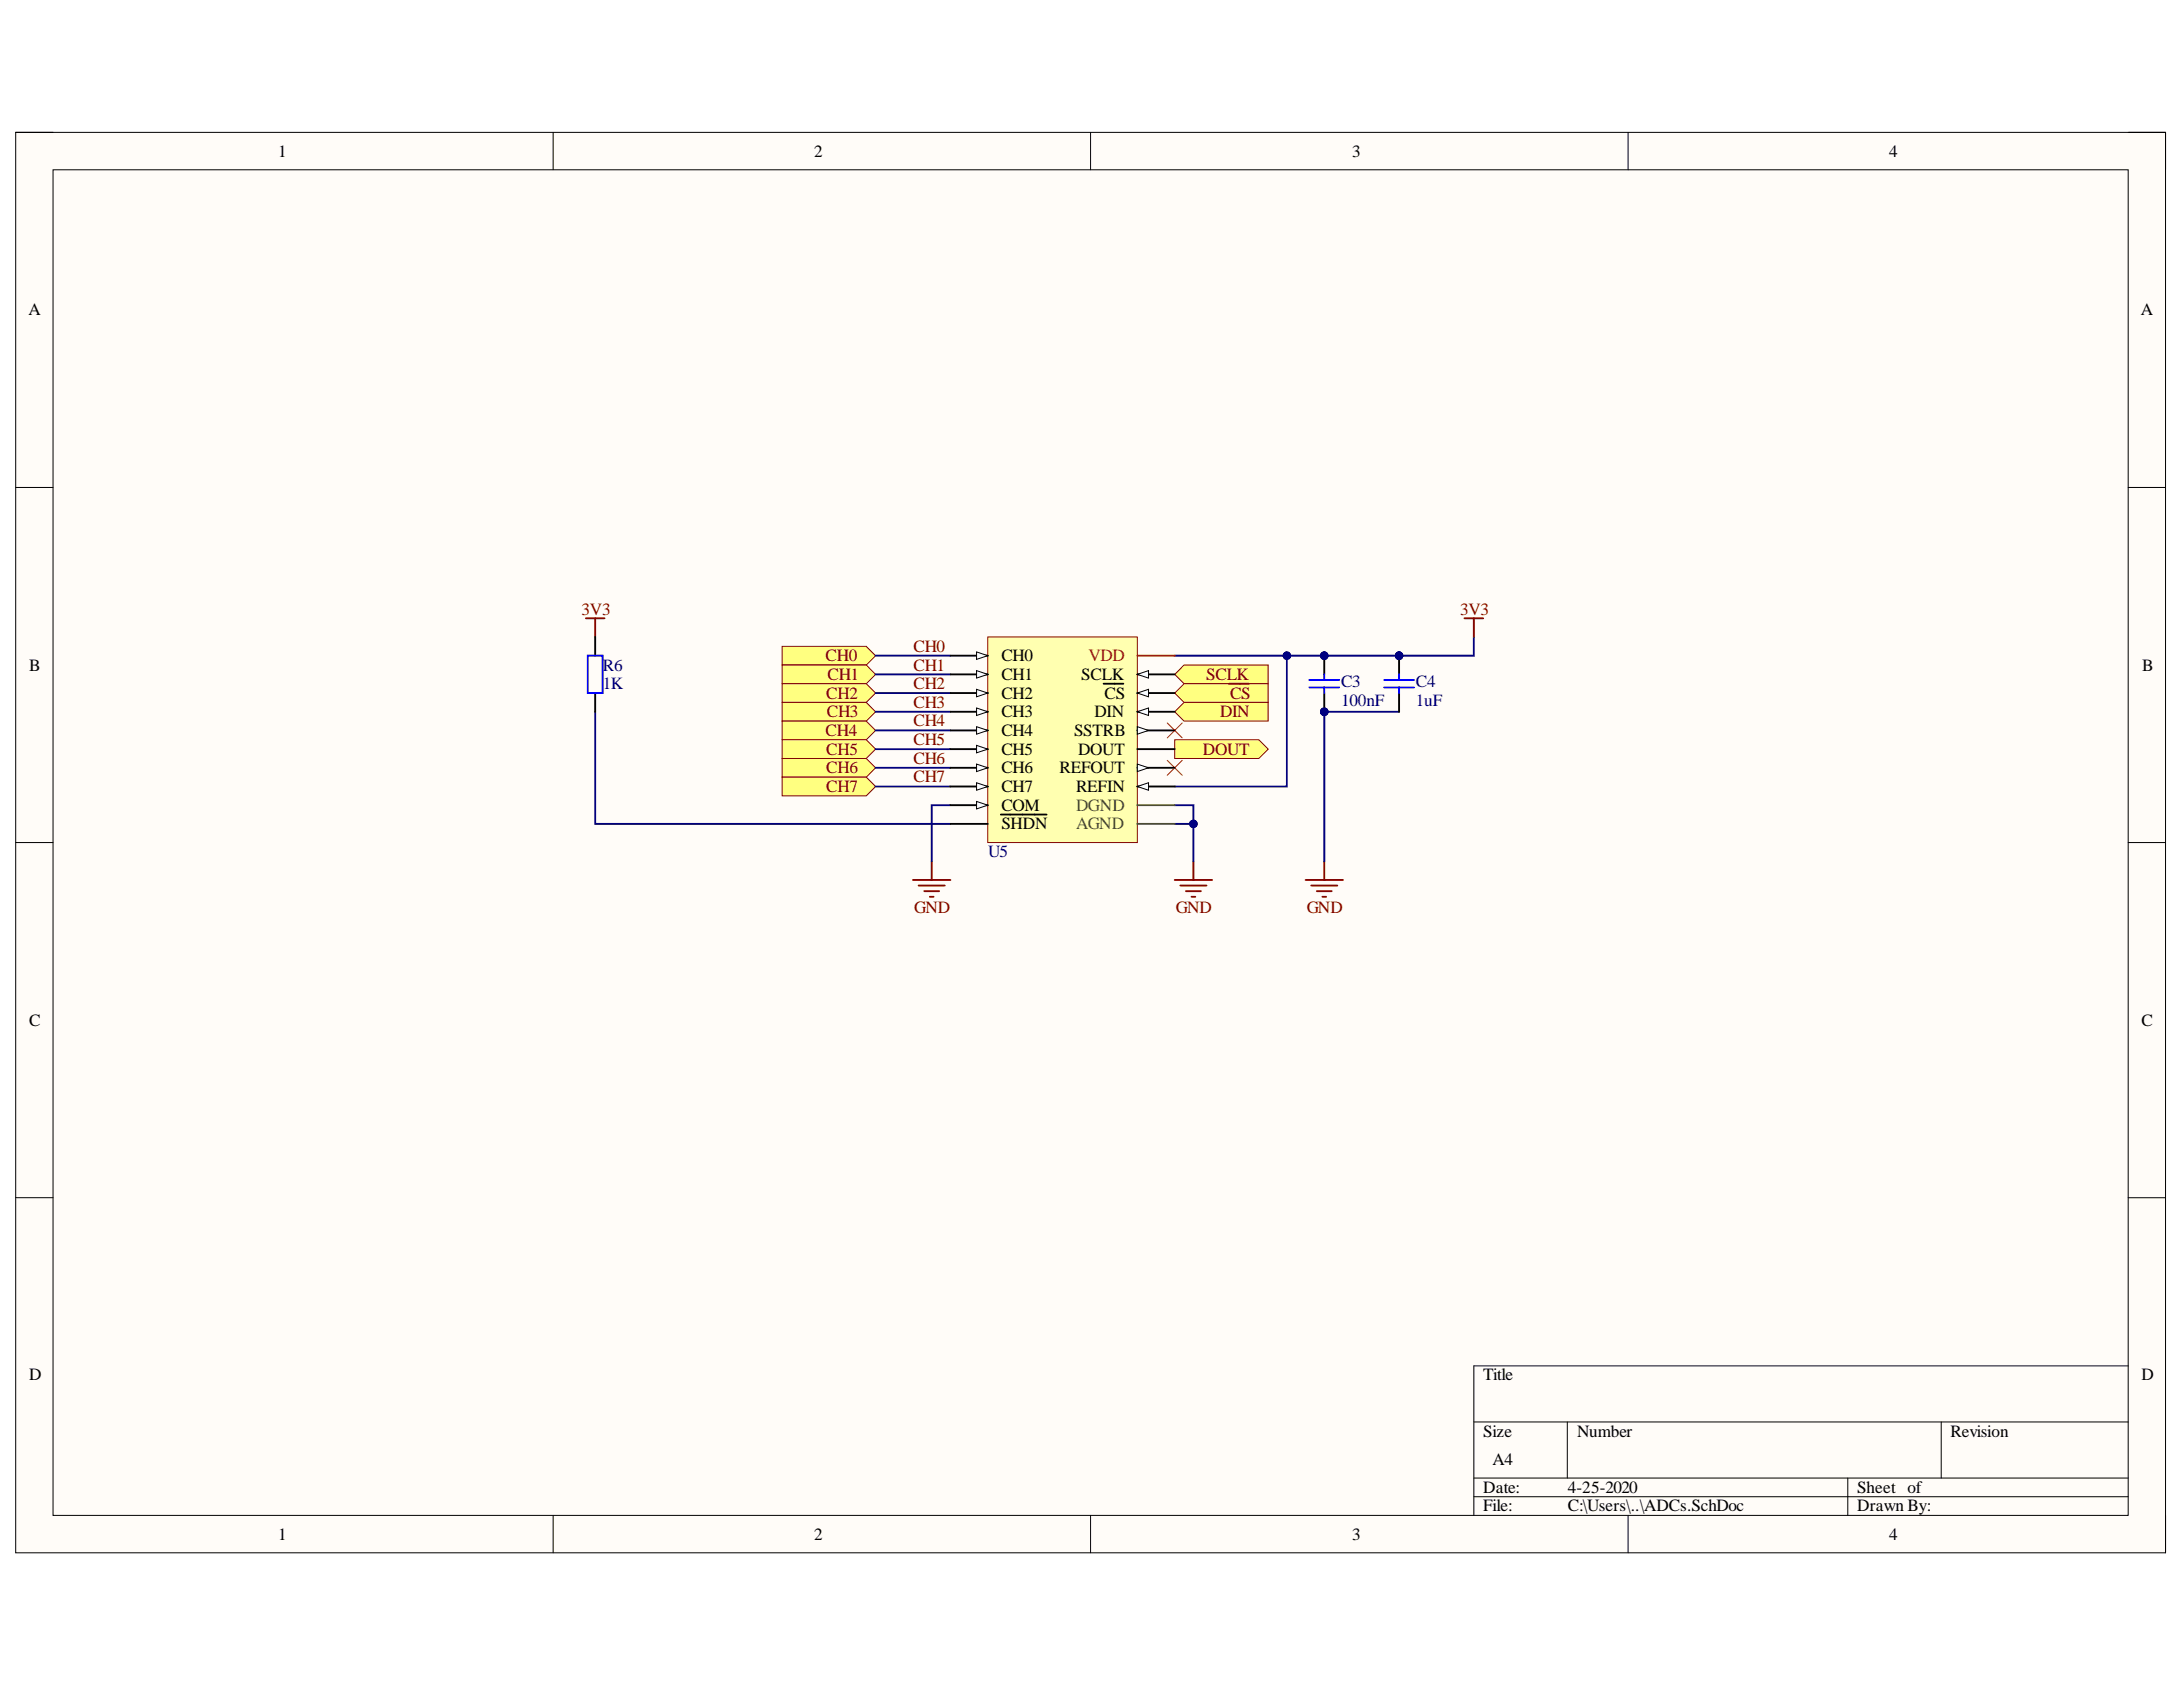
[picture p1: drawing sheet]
<svg xmlns="http://www.w3.org/2000/svg" width="279mm" height="216mm" viewBox="0 0 279 216" stroke-linecap="round" stroke-linejoin="round" font-family="sans-serif">
<defs><g id="words">
<g font-size="2.2">
<text x="35.6" y="20">1</text>
<text x="104.2" y="20">2</text>
<text x="173.1" y="20">3</text>
<text x="241.8" y="20">4</text>
<text x="3.6" y="40.3">A</text>
<text x="274" y="40.3">A</text>
<text x="3.7" y="85.8">B</text>
<text x="128.2" y="84.6">CH0</text>
<text x="128.2" y="87">CH1</text>
<text x="128.2" y="89.4">CH2</text>
<text x="138.4" y="87">SCLK</text>
<text x="141.4" y="89.4">CS</text>
<text x="274.2" y="85.8">B</text>
<text x="128.2" y="91.8">CH3</text>
<text x="128.2" y="94.2">CH4</text>
<text x="137.5" y="94.2">SSTRB</text>
<text x="140.1" y="91.8">DIN</text>
<text x="128.2" y="96.6">CH5</text>
<text x="128.2" y="98.9">CH6</text>
<text x="128.2" y="101.3">CH7</text>
<text x="135.6" y="98.9">REFOUT</text>
<text x="137.7" y="101.3">REFIN</text>
<text x="138" y="96.6">DOUT</text>
<text x="128.2" y="103.8">COM</text>
<text x="128.2" y="106.1">SHDN</text>
<text x="3.7" y="131.3">C</text>
<text x="274.1" y="131.3">C</text>
<text x="3.7" y="176.7">D</text>
<text x="189.8" y="176.7">Title</text>
<text x="274.1" y="176.7">D</text>
<text x="189.8" y="183.9">Size</text>
<text x="201.8" y="183.9">Number</text>
<text x="249.6" y="183.9">Revision</text>
<text x="189.8" y="191">Date:</text>
<text x="191" y="187.5">A4</text>
<text x="200.7" y="191">4-25-2020</text>
<text x="237.7" y="191">Sheet of</text>
<text x="35.6" y="197">1</text>
<text x="104.2" y="197">2</text>
<text x="173.1" y="197">3</text>
<text x="189.8" y="193.4">File:</text>
<text x="200.7" y="193.4">C:\Users\..\ADCs.SchDoc</text>
<text x="237.7" y="193.4">Drawn By:</text>
<text x="241.8" y="197">4</text>
</g>
<g font-size="2.2" fill="#800000">
<text x="74.4" y="78.7">3V3</text>
<text x="116.9" y="83.4">CH0</text>
<text x="186.9" y="78.7">3V3</text>
<text x="105.7" y="84.6">CH0</text>
<text x="105.7" y="89.4">CH2</text>
<text x="105.9" y="87">CH1</text>
<text x="116.9" y="85.8">CH1</text>
<text x="116.9" y="88.2">CH2</text>
<text x="154.4" y="87">SCLK</text>
<text x="157.4" y="89.4">CS</text>
<text x="105.7" y="94.2">CH4</text>
<text x="105.8" y="91.8">CH3</text>
<text x="116.9" y="90.6">CH3</text>
<text x="116.9" y="92.9">CH4</text>
<text x="116.9" y="95.4">CH5</text>
<text x="156.2" y="91.8">DIN</text>
<text x="105.7" y="96.6">CH5</text>
<text x="105.7" y="98.9">CH6</text>
<text x="105.7" y="101.3">CH7</text>
<text x="116.9" y="97.8">CH6</text>
<text x="116.9" y="100.1">CH7</text>
<text x="154" y="96.6">DOUT</text>
<text x="117" y="116.9">GND</text>
<text x="150.5" y="116.9">GND</text>
<text x="167.2" y="116.9">GND</text>
</g>
<g font-size="2.2" fill="#000080">
<text x="77.2" y="88.2">1K</text>
<text x="77.2" y="85.8">R6</text>
<text x="171.6" y="88">C3</text>
<text x="181.2" y="88">C4</text>
<text x="171.6" y="90.3">100nF</text>
<text x="181.2" y="90.3">1uF</text>
<text x="126.5" y="109.7">U5</text>
</g>
<text font-size="2.2" fill="#f00" x="139.3" y="84.6">VDD</text>
<g font-size="2.2" fill="#38761d">
<text x="137.7" y="106.1">AGND</text>
<text x="137.7" y="103.8">DGND</text>
</g>
</g></defs>
<path d="M2 16.9h275.2v181.8h-275.2z" fill-rule="evenodd" fill="#fffcf8"/>
<path d="M2 16.9h275.2v181.8h-275.2z" fill="none" stroke="#000" stroke-width=".13"/>
<path d="M6.8 21.7h265.6v172.2h-265.6z" fill-rule="evenodd" fill="#fffcf8"/>
<g fill="none" stroke="#000" stroke-width=".13">
<path d="M2 16.9h4.8M70.8 16.9v4.8M139.6 16.9v4.8M208.4 16.9v4.8M272.4 16.9h4.8v4.8M6.8 21.7h265.6v172.2h-265.6zM2 62.4h4.8M272.4 62.4h4.8M2 107.8h4.8M272.4 107.8h4.8M2 153.3h4.8M272.4 153.3h4.8"/>
<path d="M272.4 174.8h-83.8v19.1M70.8 193.9v4.8M139.6 193.9v4.8M188.6 182h83.8M188.6 189.2h83.8M188.6 191.5h83.8M200.6 182v7.2M208.4 193.9v4.8M236.5 189.2v4.7M248.5 182v7.2M277.2 193.9v4.8"/>
</g>
<path d="M100.1 82.7h10.8l1.2 1.2-1.2 1.2h-10.8z" fill-rule="evenodd" fill="#ffff80"/>
<path d="M100.1 82.7h10.8l1.2 1.2-1.2 1.2h-10.8z" fill="none" stroke="#800000" stroke-width=".13"/>
<path d="M100.1 85.1h10.8l1.2 1.2-1.2 1.2h-10.8z" fill-rule="evenodd" fill="#ffff80"/>
<path d="M100.1 85.1h10.8l1.2 1.2-1.2 1.2h-10.8z" fill="none" stroke="#800000" stroke-width=".13"/>
<path d="M100.1 87.5h10.8l1.2 1.2-1.2 1.2h-10.8z" fill-rule="evenodd" fill="#ffff80"/>
<path d="M100.1 87.5h10.8l1.2 1.2-1.2 1.2h-10.8z" fill="none" stroke="#800000" stroke-width=".13"/>
<path d="M100.1 89.9h10.8l1.2 1.2-1.2 1.2h-10.8z" fill-rule="evenodd" fill="#ffff80"/>
<path d="M100.1 89.9h10.8l1.2 1.2-1.2 1.2h-10.8z" fill="none" stroke="#800000" stroke-width=".13"/>
<path d="M100.1 92.3h10.8l1.2 1.2-1.2 1.2h-10.8z" fill-rule="evenodd" fill="#ffff80"/>
<path d="M100.1 92.3h10.8l1.2 1.2-1.2 1.2h-10.8z" fill="none" stroke="#800000" stroke-width=".13"/>
<path d="M100.1 94.7h10.8l1.2 1.2-1.2 1.2h-10.8z" fill-rule="evenodd" fill="#ffff80"/>
<path d="M100.1 94.7h10.8l1.2 1.2-1.2 1.2h-10.8z" fill="none" stroke="#800000" stroke-width=".13"/>
<path d="M100.1 97.1h10.8l1.2 1.2-1.2 1.2h-10.8z" fill-rule="evenodd" fill="#ffff80"/>
<path d="M100.1 97.1h10.8l1.2 1.2-1.2 1.2h-10.8z" fill="none" stroke="#800000" stroke-width=".13"/>
<path d="M100.1 99.5h10.8l1.2 1.2-1.2 1.2h-10.8z" fill-rule="evenodd" fill="#ffff80"/>
<path d="M100.1 99.5h10.8l1.2 1.2-1.2 1.2h-10.8z" fill="none" stroke="#800000" stroke-width=".13"/>
<path d="M150.4 112.6h4.7M151.1 113.3h3.3M151.8 114h1.9M152.5 114.8h.5M152.7 110.2v2.4" fill="none" stroke="#800000" stroke-width=".24"/>
<path d="M151.5 85.1h10.8v2.4h-10.8l-1.1-1.2z" fill-rule="evenodd" fill="#ffff80"/>
<path d="M151.5 85.1h10.8v2.4h-10.8l-1.1-1.2z" fill="none" stroke="#800000" stroke-width=".13"/>
<path d="M150.4 88.7l1.1-1.2h10.8v2.4h-10.8z" fill-rule="evenodd" fill="#ffff80"/>
<path d="M150.4 88.7l1.1-1.2h10.8v2.4h-10.8z" fill="none" stroke="#800000" stroke-width=".13"/>
<path d="M157.3 87.5h2.5" fill="none" stroke="#800000" stroke-width=".24"/>
<path d="M151.5 89.9h10.8v2.4h-10.8l-1.1-1.2z" fill-rule="evenodd" fill="#ffff80"/>
<path d="M151.5 89.9h10.8v2.4h-10.8l-1.1-1.2z" fill="none" stroke="#800000" stroke-width=".13"/>
<path d="M150.4 94.7h10.7l1.2 1.2-1.2 1.2h-10.7z" fill-rule="evenodd" fill="#ffff80"/>
<path d="M150.4 94.7h10.7l1.2 1.2-1.2 1.2h-10.7z" fill="none" stroke="#800000" stroke-width=".13"/>
<path d="M188.6 81.5v2.4h-38.2" fill="none" stroke="#000080" stroke-width=".24"/>
<circle cx="164.7" cy="83.9" r=".48" fill="#000080"/>
<circle cx="164.7" cy="83.9" r=".48" fill="none" stroke="#000080" stroke-width=".13"/>
<circle cx="169.5" cy="83.9" r=".48" fill="#000080"/>
<circle cx="169.5" cy="83.9" r=".48" fill="none" stroke="#000080" stroke-width=".13"/>
<circle cx="179.1" cy="83.9" r=".48" fill="#000080"/>
<circle cx="179.1" cy="83.9" r=".48" fill="none" stroke="#000080" stroke-width=".13"/>
<path d="M150.4 103h2.3v7.2" fill="none" stroke="#000080" stroke-width=".24"/>
<circle cx="152.7" cy="105.4" r=".48" fill="#000080"/>
<circle cx="152.7" cy="105.4" r=".48" fill="none" stroke="#000080" stroke-width=".13"/>
<path d="M150.4 105.4h2.3" fill="none" stroke="#000080" stroke-width=".24"/>
<circle cx="152.7" cy="105.4" r=".48" fill="#000080"/>
<circle cx="152.7" cy="105.4" r=".48" fill="none" stroke="#000080" stroke-width=".13"/>
<path d="M116.9 112.6h4.7M117.6 113.3h3.3M118.3 114h1.9M119 114.8h.5M119.2 110.2v2.4" fill="none" stroke="#800000" stroke-width=".24"/>
<path d="M164.7 83.9v16.8h-14.3M121.6 103h-2.4v7.2" fill="none" stroke="#000080" stroke-width=".24"/>
<path d="M149.4 97.3l1.9 1.9M149.4 92.5l1.9 1.9M151.3 97.3l-1.9 1.9M151.3 92.5l-1.9 1.9" fill="none" stroke="#f00" stroke-width=".13"/>
<circle cx="164.7" cy="83.9" r=".48" fill="#000080"/>
<circle cx="164.7" cy="83.9" r=".48" fill="none" stroke="#000080" stroke-width=".13"/>
<path d="M167.1 112.6h4.8M167.8 113.3h3.4M168.5 114h1.9M169.3 114.8h.4M169.5 110.2v2.4" fill="none" stroke="#800000" stroke-width=".24"/>
<path d="M179.1 91.1h-9.6v19.1" fill="none" stroke="#000080" stroke-width=".24"/>
<circle cx="169.5" cy="91.1" r=".48" fill="#000080"/>
<circle cx="169.5" cy="91.1" r=".48" fill="none" stroke="#000080" stroke-width=".13"/>
<path d="M76.2 91.1v14.3h45.4" fill="none" stroke="#000080" stroke-width=".24"/>
<path d="M75 79.1h2.4M76.2 79.1v2.4M187.4 79.1h2.4M188.6 79.1v2.4" fill="none" stroke="#800000" stroke-width=".24"/>
<circle cx="169.5" cy="91.1" r=".48" fill="#000080"/>
<circle cx="169.5" cy="91.1" r=".48" fill="none" stroke="#000080" stroke-width=".13"/>
<circle cx="169.5" cy="83.9" r=".48" fill="#000080"/>
<circle cx="169.5" cy="83.9" r=".48" fill="none" stroke="#000080" stroke-width=".13"/>
<path d="M169.5 88.7v2.4" fill="none" stroke="#000" stroke-width=".24"/>
<circle cx="169.5" cy="91.1" r=".48" fill="#000080"/>
<circle cx="169.5" cy="91.1" r=".48" fill="none" stroke="#000080" stroke-width=".13"/>
<path d="M169.5 83.9v2.4" fill="none" stroke="#000" stroke-width=".24"/>
<circle cx="169.5" cy="83.9" r=".48" fill="#000080"/>
<circle cx="169.5" cy="83.9" r=".48" fill="none" stroke="#000080" stroke-width=".13"/>
<path d="M167.6 87h3.8M167.6 88h3.8M169.5 86.3v.7M169.5 88v.7" fill="none" stroke="#00f" stroke-width=".24"/>
<circle cx="179.1" cy="83.9" r=".48" fill="#000080"/>
<circle cx="179.1" cy="83.9" r=".48" fill="none" stroke="#000080" stroke-width=".13"/>
<path d="M179.1 83.9v2.4M179.1 88.7v2.4" fill="none" stroke="#000" stroke-width=".24"/>
<circle cx="179.1" cy="83.9" r=".48" fill="#000080"/>
<circle cx="179.1" cy="83.9" r=".48" fill="none" stroke="#000080" stroke-width=".13"/>
<path d="M75.2 83.9h1.9v4.8h-1.9zM177.2 87h3.8M177.2 88h3.8M179.1 86.3v.7M179.1 88v.7" fill="none" stroke="#00f" stroke-width=".24"/>
<path d="M76.2 81.5v2.4M76.2 88.7v2.4" fill="none" stroke="#000" stroke-width=".24"/>
<path d="M112.1 83.9h9.5M112.1 86.3h9.5M112.1 88.7h9.5M112.1 91.1h9.5M112.1 93.5h9.5M112.1 95.9h9.5M112.1 98.3h9.5M112.1 100.7h9.5" fill="none" stroke="#000080" stroke-width=".24"/>
<path d="M126.4 81.5h19.2v26.3h-19.2z" fill-rule="evenodd" fill="#ffffb0"/>
<path d="M126.4 81.5h19.2v26.3h-19.2z" fill="none" stroke="#800000" stroke-width=".13"/>
<path d="M121.6 83.9h4.8" fill="none" stroke="#000" stroke-width=".24"/>
<path d="M125 83.4l1.4 .5-1.4 .5z" fill="#f8fcff"/>
<path d="M125 83.4l1.4 .5-1.4 .5z" fill="none" stroke="#000" stroke-width=".13"/>
<path d="M121.6 86.3h4.8" fill="none" stroke="#000" stroke-width=".24"/>
<path d="M125 85.8l1.4 .5-1.4 .5z" fill="#f8fcff"/>
<path d="M125 85.8l1.4 .5-1.4 .5z" fill="none" stroke="#000" stroke-width=".13"/>
<path d="M121.6 88.7h4.8" fill="none" stroke="#000" stroke-width=".24"/>
<path d="M125 88.2l1.4 .5-1.4 .5z" fill="#f8fcff"/>
<path d="M125 88.2l1.4 .5-1.4 .5z" fill="none" stroke="#000" stroke-width=".13"/>
<path d="M121.6 91.1h4.8" fill="none" stroke="#000" stroke-width=".24"/>
<path d="M125 90.6l1.4 .5-1.4 .5z" fill="#f8fcff"/>
<path d="M125 90.6l1.4 .5-1.4 .5z" fill="none" stroke="#000" stroke-width=".13"/>
<path d="M121.6 93.5h4.8" fill="none" stroke="#000" stroke-width=".24"/>
<path d="M125 93l1.4 .5-1.4 .5z" fill="#f8fcff"/>
<path d="M125 93l1.4 .5-1.4 .5z" fill="none" stroke="#000" stroke-width=".13"/>
<path d="M121.6 95.9h4.8" fill="none" stroke="#000" stroke-width=".24"/>
<path d="M125 95.4l1.4 .5-1.4 .4z" fill="#f8fcff"/>
<path d="M125 95.4l1.4 .5-1.4 .4z" fill="none" stroke="#000" stroke-width=".13"/>
<path d="M121.6 98.3h4.8" fill="none" stroke="#000" stroke-width=".24"/>
<path d="M125 97.8l1.4 .5-1.4 .4z" fill="#f8fcff"/>
<path d="M125 97.8l1.4 .5-1.4 .4z" fill="none" stroke="#000" stroke-width=".13"/>
<path d="M121.6 100.7h4.8" fill="none" stroke="#000" stroke-width=".24"/>
<path d="M125 100.2l1.4 .5-1.4 .4z" fill="#f8fcff"/>
<path d="M125 100.2l1.4 .5-1.4 .4z" fill="none" stroke="#000" stroke-width=".13"/>
<path d="M121.6 103h4.8" fill="none" stroke="#000" stroke-width=".24"/>
<path d="M125 102.6l1.4 .4-1.4 .5z" fill="#f8fcff"/>
<path d="M125 102.6l1.4 .4-1.4 .5z" fill="none" stroke="#000" stroke-width=".13"/>
<path d="M121.6 105.4h4.8M128.1 104.2h5.9M145.6 100.7h4.8" fill="none" stroke="#000" stroke-width=".24"/>
<path d="M145.6 100.7l1.4-.5v.9z" fill="#f8fcff"/>
<path d="M145.6 100.7l1.4-.5v.9z" fill="none" stroke="#000" stroke-width=".13"/>
<path d="M145.6 98.3h4.8" fill="none" stroke="#000" stroke-width=".24"/>
<path d="M145.6 97.8l1.4 .5-1.4 .4z" fill="#f8fcff"/>
<path d="M145.6 97.8l1.4 .5-1.4 .4z" fill="none" stroke="#000" stroke-width=".13"/>
<path d="M145.6 105.4h4.8M145.6 103h4.8" fill="none" stroke="#38761d" stroke-width=".24"/>
<path d="M145.6 95.9h4.8M145.6 93.5h4.8" fill="none" stroke="#000" stroke-width=".24"/>
<path d="M145.6 93l1.4 .5-1.4 .5z" fill="#f8fcff"/>
<path d="M145.6 93l1.4 .5-1.4 .5z" fill="none" stroke="#000" stroke-width=".13"/>
<path d="M145.6 91.1h4.8" fill="none" stroke="#000" stroke-width=".24"/>
<path d="M145.6 91.1l1.4-.5v1z" fill="#f8fcff"/>
<path d="M145.6 91.1l1.4-.5v1z" fill="none" stroke="#000" stroke-width=".13"/>
<path d="M145.6 88.7h4.8" fill="none" stroke="#000" stroke-width=".24"/>
<path d="M145.6 88.7l1.4-.5v1z" fill="#f8fcff"/>
<path d="M145.6 88.7l1.4-.5v1z" fill="none" stroke="#000" stroke-width=".13"/>
<path d="M141.2 87.5h2.6M145.6 86.3h4.8" fill="none" stroke="#000" stroke-width=".24"/>
<path d="M145.6 86.3l1.4-.5v1z" fill="#f8fcff"/>
<path d="M145.6 86.3l1.4-.5v1z" fill="none" stroke="#000" stroke-width=".13"/>
<path d="M145.6 83.9h4.8" fill="none" stroke="#f00" stroke-width=".24"/>
<use href="#words"/>
</svg>
